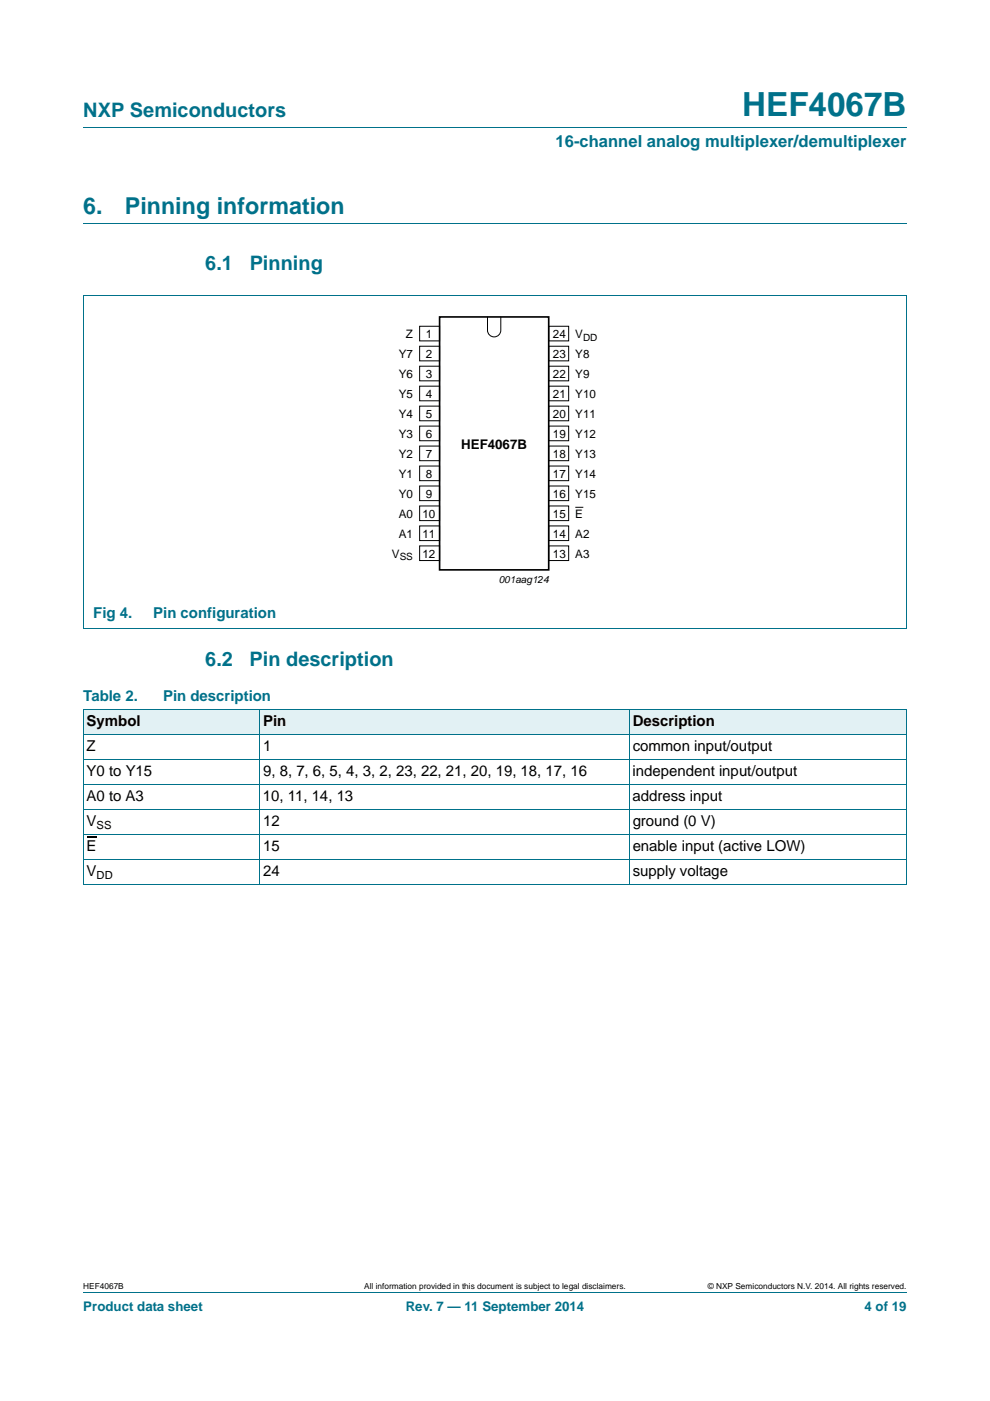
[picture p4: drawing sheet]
<svg xmlns="http://www.w3.org/2000/svg" width="210mm" height="297mm" viewBox="0 0 210 297" stroke-linecap="round" stroke-linejoin="round" font-family="sans-serif">
<defs><g id="words">
<text font-size="7" fill="#00718a" x="157.4" y="24.6">HEF4067B</text>
<g font-size="4.9" fill="#00718a">
<text x="17.7" y="45.4">6.</text>
<text x="26.5" y="45.4">Pinning information</text>
</g>
<g font-size="4.2" fill="#00718a">
<text x="17.7" y="24.9">NXP Semiconductors</text>
<text x="43.5" y="57.3">6.1</text>
<text x="53" y="57.3">Pinning</text>
<text x="43.5" y="141.3">6.2</text>
<text x="52.9" y="141.3">Pin description</text>
</g>
<text font-size="3.5" fill="#00718a" x="117.8" y="31.1">16-channel analog multiplexer/demultiplexer</text>
<g font-size="3.2" fill="#00718a">
<text x="19.8" y="131">Fig 4.</text>
<text x="32.5" y="131">Pin configuration</text>
<text x="17.7" y="148.7">Table 2.</text>
<text x="34.6" y="148.7">Pin description</text>
</g>
<g font-size="3.2">
<text x="18.4" y="154">Symbol</text>
<text x="55.8" y="154">Pin</text>
<text x="134.2" y="154">Description</text>
<text x="18.4" y="159.3">Z</text>
<text x="55.8" y="159.3">1</text>
<text x="134.2" y="159.3">common input/output</text>
<text x="18.4" y="164.6">Y0 to Y15</text>
<text x="55.8" y="164.6">9, 8, 7, 6, 5, 4, 3, 2, 23, 22, 21, 20, 19, 18, 17, 16</text>
<text x="134.2" y="164.6">independent input/output</text>
<text x="18.4" y="169.9">A0 to A3</text>
<text x="55.8" y="169.9">10, 11, 14, 13</text>
<text x="134.2" y="169.9">address input</text>
<text x="18.4" y="175.2">V</text>
<text x="55.8" y="175.2">12</text>
<text x="134.2" y="175.2">ground (0 V)</text>
<text x="18.4" y="180.4">E</text>
<text x="18.4" y="185.7">V</text>
<text x="55.8" y="180.4">15</text>
<text x="55.8" y="185.7">24</text>
<text x="134.2" y="180.4">enable input (active LOW)</text>
<text x="134.2" y="185.7">supply voltage</text>
</g>
<text font-size="2.8" x="97.8" y="95.1">HEF4067B</text>
<g font-size="2.8" fill="#00718a">
<text x="17.7" y="277.9">Product data sheet</text>
<text x="86.1" y="277.9">Rev. 7 — 11 September 2014</text>
<text x="183.4" y="277.9">4 of 19</text>
</g>
<g font-size="2.5">
<text x="86.1" y="71.7">Z</text>
<text x="90.3" y="71.6">1</text>
<text x="117.3" y="71.6">24</text>
<text x="122" y="71.7">V</text>
<text x="84.6" y="75.9">Y7</text>
<text x="90.3" y="75.9">2</text>
<text x="117.3" y="75.9">23</text>
<text x="122" y="75.9">Y8</text>
<text x="84.6" y="80.2">Y6</text>
<text x="90.3" y="80.1">3</text>
<text x="117.3" y="80.1">22</text>
<text x="122" y="80.2">Y9</text>
<text x="84.6" y="84.4">Y5</text>
<text x="84.6" y="88.6">Y4</text>
<text x="90.3" y="84.3">4</text>
<text x="90.3" y="88.6">5</text>
<text x="117.3" y="88.6">20</text>
<text x="117.3" y="84.3">21</text>
<text x="122" y="84.4">Y10</text>
<text x="122" y="88.6">Y11</text>
<text x="84.6" y="92.9">Y3</text>
<text x="90.3" y="92.8">6</text>
<text x="117.3" y="92.8">19</text>
<text x="122" y="92.9">Y12</text>
<text x="84.6" y="97.1">Y2</text>
<text x="84.6" y="101.3">Y1</text>
<text x="90.3" y="97">7</text>
<text x="90.3" y="101.3">8</text>
<text x="117.3" y="97">18</text>
<text x="117.3" y="101.3">17</text>
<text x="122" y="97.1">Y13</text>
<text x="122" y="101.3">Y14</text>
<text x="84.6" y="105.6">Y0</text>
<text x="90.3" y="105.5">9</text>
<text x="117.3" y="105.5">16</text>
<text x="122" y="105.6">Y15</text>
<text x="84.6" y="109.8">A0</text>
<text x="89.6" y="109.7">10</text>
<text x="89.6" y="114">11</text>
<text x="117.3" y="114">14</text>
<text x="117.3" y="109.7">15</text>
<text x="122" y="109.8">E</text>
<text x="83.1" y="118.3">V</text>
<text x="84.6" y="114">A1</text>
<text x="89.6" y="118.2">12</text>
<text x="117.3" y="118.2">13</text>
<text x="122" y="118.3">A3</text>
<text x="122" y="114">A2</text>
</g>
<g font-size="2.4">
<text x="20.5" y="175.7">SS</text>
<text x="20.5" y="186.3">DD</text>
</g>
<g font-size="2.1">
<text x="123.7" y="72.2">DD</text>
<text x="84.8" y="118.8">SS</text>
<text x="105.8" y="123.6">001aag124</text>
</g>
<g font-size="1.8">
<text x="17.7" y="273.3">HEF4067B</text>
<text x="77.2" y="273.3">All information provided in this document is subject to legal disclaimers.</text>
<text x="150.1" y="273.3">© NXP Semiconductors N.V. 2014. All rights reserved.</text>
</g>
</g></defs>
<path d="M17.7 27h174.6M17.7 47.4h174.6M17.6 62.6h174.7M17.7 62.7v70.4M192.3 62.7v70.4l-174.7 .1M17.7 273.9h174.6" fill="none" stroke="#00718a" stroke-width=".21"/>
<g fill="none" stroke="#000" stroke-width=".21">
<path d="M89 69.2h4.2v3.1h-4.2zM89 73.4h4.2v3.1h-4.2zM89 77.6h4.2v3.1h-4.2zM103.4 67.2v2.8a1.41 1.41 0 0 0 1.4 1.4 1.41 1.41 0 0 0 1.4-1.4v-2.8M116.4 77.6h4.2v3.1h-4.2zM116.4 69.2h4.2v3.1h-4.2zM116.4 73.4h4.2v3.1h-4.2zM89 81.9h4.2v3.1h-4.2zM89 86.1h4.2v3.1h-4.2zM89 90.3h4.2v3.1h-4.2zM89 94.6h4.2v3.1h-4.2zM89 98.8h4.2v3.1h-4.2z"/>
<path d="M116.4 94.6h4.2v3.1h-4.2zM116.4 98.8h4.2v3.1h-4.2zM116.4 86.1h4.2v3.1h-4.2zM116.4 90.3h4.2v3.1h-4.2zM116.4 81.9h4.2v3.1h-4.2zM89 103h4.2v3.1h-4.2zM89 107.3h4.2v3.1h-4.2zM89 111.5h4.2v3.1h-4.2zM89 115.7h4.2v3.1h-4.2zM116.4 111.5h4.2v3.1h-4.2zM116.4 115.7h4.2v3.1h-4.2zM116.4 103h4.2v3.1h-4.2z"/>
<path d="M116.4 107.3h4.2v3.1h-4.2zM122 107.6h1.7"/>
</g>
<path d="M93.2 67.2h23.2v53.6h-23.2z" fill="none" stroke="#000" stroke-width=".35"/>
<g fill="#e2f1f4">
<path d="M17.7 150.5h37.4v5.2h-37.4z"/>
<path d="M55.1 150.5h78.4v5.2h-78.4z"/>
<path d="M133.5 150.5h58.8v5.2h-58.8z"/>
</g>
<path d="M18.4 177.5h2.1" fill="none" stroke="#000" stroke-width=".23"/>
<path d="M17.6 150.5h174.7v37h-174.7M17.6 155.8h174.7M17.7 150.5v37M55.1 150.4v37.1M133.5 150.4v37.1M17.6 161h174.7M17.6 166.3h174.7M17.6 171.6h174.7M17.6 176.9h174.7M17.6 182.2h174.7" fill="none" stroke="#00718a" stroke-width=".21"/>
<use href="#words"/>
</svg>
